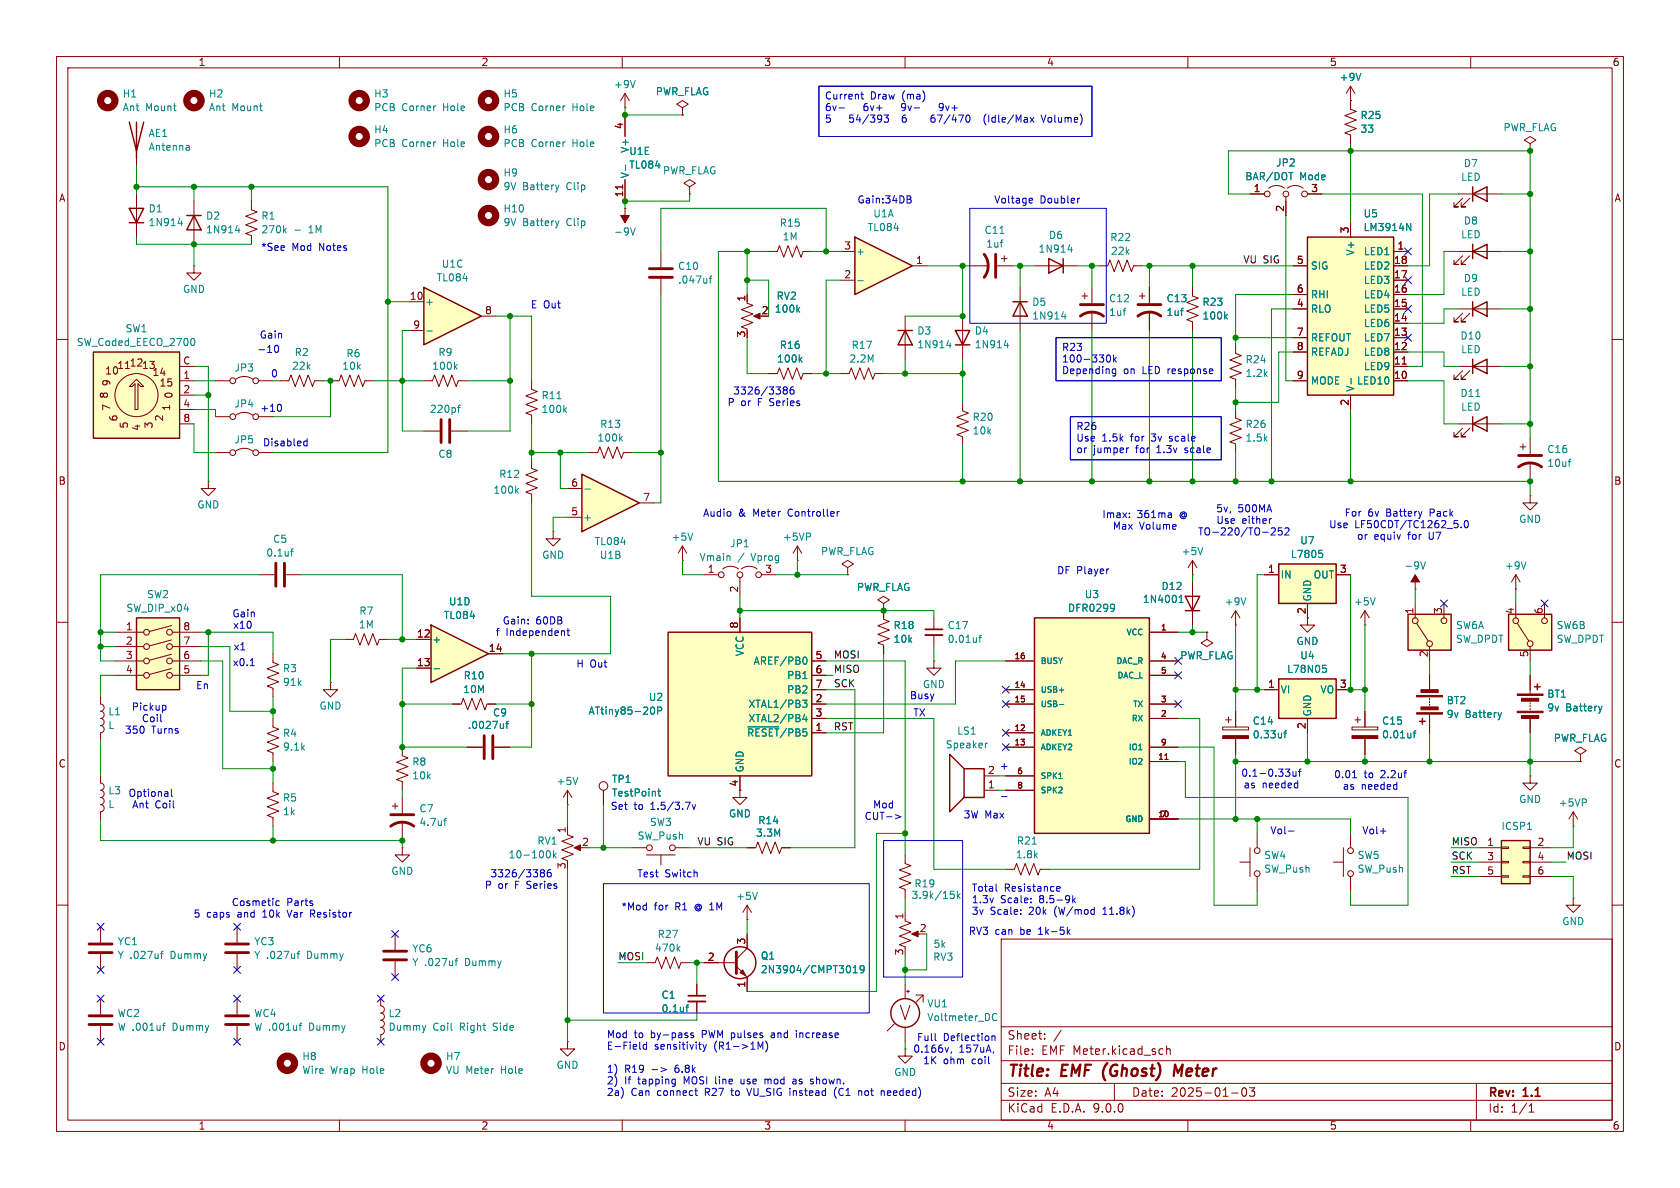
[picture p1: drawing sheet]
<svg xmlns="http://www.w3.org/2000/svg" width="297mm" height="210mm" viewBox="0 0 297 210" stroke-linecap="round" stroke-linejoin="round" font-family="sans-serif">
<defs><g id="words">
<text font-size="3.5" fill="#840000" x="159" y="180.6">V</text>
<g font-size="2.8" fill="#840000">
<text x="178" y="190.9">Title:</text>
<text x="187.7" y="190.9">EMF (Ghost)</text>
<text x="209.2" y="190.9">Meter</text>
</g>
<g font-size="2.1" fill="#840000">
<text x="178" y="184">Sheet:</text>
<text x="178" y="186.7">File:</text>
<text x="184.1" y="186.7">EMF Meter.kicad_sch</text>
<text x="178" y="196.9">KiCad</text>
<text x="178" y="194.1">Size:</text>
<text x="184.7" y="194.1">A4</text>
<text x="185.7" y="196.9">E.D.A.</text>
<text x="193.3" y="196.9">9.0.0</text>
<text x="200" y="194.1">Date:</text>
<text x="207" y="194.1">2025-01-03</text>
<text x="263" y="194.3">Rev:</text>
<text x="263" y="196.9">Id:</text>
<text x="267.1" y="196.9">1/1</text>
<text x="269.4" y="194.3">1.1</text>
</g>
<g font-size="1.8" fill="#840000">
<text x="35" y="11.9">1</text>
<text x="85" y="11.9">2</text>
<text x="135" y="11.9">3</text>
<text x="185" y="11.9">4</text>
<text x="235" y="11.9">5</text>
<text x="285" y="11.9">6</text>
<text x="110.2" y="22.9" transform="rotate(-90 110.2 22.9)">4</text>
<text x="10.3" y="35.9">A</text>
<text x="110.2" y="35" transform="rotate(-90 110.2 35)">11</text>
<text x="221.5" y="34">1</text>
<text x="231.7" y="34">3</text>
<text x="285.3" y="35.9">A</text>
<text x="227.1" y="37.5" transform="rotate(-90 227.1 37.5)">2</text>
<text x="238.5" y="41.3" transform="rotate(-90 238.5 41.3)">3</text>
<text x="149.2" y="44.2">3</text>
<text x="161.9" y="46.7">1</text>
<text x="229.2" y="46.7">5</text>
<text x="246.3" y="46.7">18</text>
<text x="246.9" y="44.2">1</text>
<text x="72.3" y="53.1">10</text>
<text x="131.8" y="53.4" transform="rotate(-90 131.8 53.4)">1</text>
<text x="149.2" y="49.3">2</text>
<text x="229.2" y="51.8">6</text>
<text x="246.3" y="49.3">17</text>
<text x="246.3" y="51.8">16</text>
<text x="73" y="58.2">9</text>
<text x="85.7" y="55.6">8</text>
<text x="131.8" y="59.8" transform="rotate(-90 131.8 59.8)">3</text>
<text x="134.5" y="55.6">2</text>
<text x="229.2" y="54.4">4</text>
<text x="229.2" y="59.4">7</text>
<text x="246.3" y="54.4">15</text>
<text x="246.3" y="56.9">14</text>
<text x="246.3" y="59.4">13</text>
<text x="20.6" y="65.4">111213</text>
<text x="32.3" y="64.5">C</text>
<text x="229.2" y="62">8</text>
<text x="246.3" y="62">12</text>
<text x="246.3" y="64.5">11</text>
<text x="18.5" y="66.4">10</text>
<text x="19.3" y="70.6" transform="rotate(-90 19.3 70.6)">8</text>
<text x="19.7" y="68.4" transform="rotate(-90 19.7 68.4)">9</text>
<text x="26.9" y="66.7">14</text>
<text x="28.1" y="68.5">15</text>
<text x="30.7" y="70.6" transform="rotate(-90 30.7 70.6)">0</text>
<text x="32.3" y="67.1">1</text>
<text x="32.3" y="69.6">2</text>
<text x="229.2" y="67.1">9</text>
<text x="238.5" y="71.8" transform="rotate(-90 238.5 71.8)">2</text>
<text x="246.3" y="67.1">10</text>
<text x="19.7" y="72.7" transform="rotate(-90 19.7 72.7)">7</text>
<text x="21" y="74.6" transform="rotate(-90 21 74.6)">6</text>
<text x="22.8" y="75.8" transform="rotate(-90 22.8 75.8)">5</text>
<text x="25" y="76.3" transform="rotate(-90 25 76.3)">4</text>
<text x="27.2" y="75.8" transform="rotate(-90 27.2 75.8)">3</text>
<text x="29" y="74.6" transform="rotate(-90 29 74.6)">2</text>
<text x="30.3" y="72.7" transform="rotate(-90 30.3 72.7)">1</text>
<text x="32.3" y="72.1">4</text>
<text x="32.3" y="74.7">8</text>
<text x="10.3" y="85.9">B</text>
<text x="100.9" y="86.1">6</text>
<text x="113.6" y="88.6">7</text>
<text x="285.3" y="85.9">B</text>
<text x="100.9" y="91.2">5</text>
<text x="125" y="101.3">1</text>
<text x="135.2" y="101.3">3</text>
<text x="224.1" y="101.3">1</text>
<text x="236.8" y="101.3">3</text>
<text x="130.6" y="104.8" transform="rotate(-90 130.6 104.8)">2</text>
<text x="22.2" y="111.5">1</text>
<text x="32.3" y="111.5">8</text>
<text x="73.6" y="112.8">12</text>
<text x="130.6" y="111.2" transform="rotate(-90 130.6 111.2)">8</text>
<text x="230.9" y="108.7" transform="rotate(-90 230.9 108.7)">2</text>
<text x="249.9" y="108.7" transform="rotate(-90 249.9 108.7)">1</text>
<text x="255" y="108.7" transform="rotate(-90 255 108.7)">3</text>
<text x="267.7" y="108.7" transform="rotate(-90 267.7 108.7)">4</text>
<text x="272.8" y="108.7" transform="rotate(-90 272.8 108.7)">6</text>
<text x="22.2" y="114">2</text>
<text x="22.2" y="116.6">3</text>
<text x="22.2" y="119.1">4</text>
<text x="32.3" y="114">7</text>
<text x="32.3" y="116.6">6</text>
<text x="32.3" y="119.1">5</text>
<text x="73.6" y="117.9">13</text>
<text x="86.3" y="115.3">14</text>
<text x="144.1" y="116.6">5</text>
<text x="144.1" y="119.1">6</text>
<text x="252.5" y="116.3" transform="rotate(-90 252.5 116.3)">2</text>
<text x="270.3" y="116.3" transform="rotate(-90 270.3 116.3)">5</text>
<text x="144.1" y="121.7">7</text>
<text x="144.1" y="124.2">2</text>
<text x="224.1" y="121.7">1</text>
<text x="236.8" y="121.7">3</text>
<text x="144.1" y="126.7">3</text>
<text x="144.1" y="129.3">1</text>
<text x="230.9" y="129" transform="rotate(-90 230.9 129)">2</text>
<text x="10.3" y="135.9">C</text>
<text x="174.6" y="136.9">2</text>
<text x="285.3" y="135.9">C</text>
<text x="130.6" y="139.1" transform="rotate(-90 130.6 139.1)">4</text>
<text x="174.6" y="139.4">1</text>
<text x="100.1" y="147.4" transform="rotate(-90 100.1 147.4)">1</text>
<text x="102.8" y="149.6">2</text>
<text x="262.8" y="149.6">1</text>
<text x="271.7" y="149.6">2</text>
<text x="100.1" y="153.7" transform="rotate(-90 100.1 153.7)">3</text>
<text x="262.8" y="152.1">3</text>
<text x="262.8" y="154.7">5</text>
<text x="271.7" y="152.1">4</text>
<text x="271.7" y="154.7">6</text>
<text x="131.8" y="167.1" transform="rotate(-90 131.8 167.1)">3</text>
<text x="159.8" y="162.6" transform="rotate(-90 159.8 162.6)">1</text>
<text x="162.5" y="164.8">2</text>
<text x="125" y="169.9">2</text>
<text x="159.8" y="169" transform="rotate(-90 159.8 169)">3</text>
<text x="131.8" y="174.7" transform="rotate(-90 131.8 174.7)">1</text>
<text x="10.3" y="185.9">D</text>
<text x="285.3" y="185.9">D</text>
<text x="35" y="199.9">1</text>
<text x="85" y="199.9">2</text>
<text x="135" y="199.9">3</text>
<text x="185" y="199.9">4</text>
<text x="235" y="199.9">5</text>
<text x="285" y="199.9">6</text>
</g>
<g font-size="1.8" fill="#008484">
<text x="21.6" y="17.4">H1</text>
<text x="36.8" y="17.4">H2</text>
<text x="66" y="17.4">H3</text>
<text x="88.9" y="17.4">H5</text>
<text x="108.5" y="15.8">+9V</text>
<text x="115.8" y="17.1">PWR_FLAG</text>
<text x="236.7" y="14.5">+9V</text>
<text x="21.6" y="19.9">Ant</text>
<text x="25.7" y="19.9">Mount</text>
<text x="36.8" y="19.9">Ant</text>
<text x="41" y="19.9">Mount</text>
<text x="66" y="19.9">PCB</text>
<text x="66" y="23.8">H4</text>
<text x="71" y="19.9">Corner</text>
<text x="78.4" y="19.9">Hole</text>
<text x="88.9" y="19.9">PCB</text>
<text x="88.9" y="23.8">H6</text>
<text x="93.9" y="19.9">Corner</text>
<text x="101.3" y="19.9">Hole</text>
<text x="240.4" y="21.2">R25</text>
<text x="240.4" y="23.7">33</text>
<text x="265.7" y="23.4">PWR_FLAG</text>
<text x="26.2" y="24.4">AE1</text>
<text x="26.2" y="26.8">Antenna</text>
<text x="66" y="26.2">PCB</text>
<text x="71" y="26.2">Corner</text>
<text x="78.4" y="26.2">Hole</text>
<text x="88.9" y="26.2">PCB</text>
<text x="93.9" y="26.2">Corner</text>
<text x="101.3" y="26.2">Hole</text>
<text x="111.1" y="27.6">U1E</text>
<text x="111.4" y="27.1" transform="rotate(-90 111.4 27.1)">V+</text>
<text x="225.5" y="29.6">JP2</text>
<text x="258.7" y="29.7">D7</text>
<text x="88.9" y="33.8">9V</text>
<text x="88.9" y="31.4">H9</text>
<text x="92.4" y="33.8">Battery</text>
<text x="100.3" y="33.8">Clip</text>
<text x="111.1" y="30">TL084</text>
<text x="111.4" y="31.6" transform="rotate(-90 111.4 31.6)">V-</text>
<text x="117.1" y="31">PWR_FLAG</text>
<text x="220.1" y="32.1">BAR/DOT</text>
<text x="229.8" y="32.1">Mode</text>
<text x="258.2" y="32.2">LED</text>
<text x="26.2" y="37.8">D1</text>
<text x="26.2" y="40.2">1N914</text>
<text x="36.3" y="39">D2</text>
<text x="36.3" y="41.4">1N914</text>
<text x="46.1" y="39">R1</text>
<text x="46.1" y="41.4">270k</text>
<text x="54.7" y="41.4">1M</text>
<text x="88.9" y="37.8">H10</text>
<text x="88.9" y="40.2">9V</text>
<text x="92.4" y="40.2">Battery</text>
<text x="100.3" y="40.2">Clip</text>
<text x="108.5" y="41.8">-9V</text>
<text x="137.8" y="40.3">R15</text>
<text x="153.3" y="41.1">TL084</text>
<text x="154.3" y="38.6">U1A</text>
<text x="173.9" y="41.6">C11</text>
<text x="241" y="38.6">U5</text>
<text x="241" y="41.1">LM3914N</text>
<text x="258.7" y="39.9">D8</text>
<text x="78" y="47.5">U1C</text>
<text x="119.8" y="47.9">C10</text>
<text x="138.3" y="42.7">1M</text>
<text x="151.3" y="45.3">+</text>
<text x="174.3" y="44">1uf</text>
<text x="183.5" y="44.9">1N914</text>
<text x="185.3" y="42.4">D6</text>
<text x="196.2" y="42.8">R22</text>
<text x="196.3" y="45.2">22k</text>
<text x="231.6" y="47.9">SIG</text>
<text x="239.6" y="45.3" transform="rotate(-90 239.6 45.3)">V+</text>
<text x="241" y="45.3">LED1</text>
<text x="241" y="47.9">LED2</text>
<text x="258.2" y="42.3">LED</text>
<text x="32.3" y="52">GND</text>
<text x="77.1" y="49.9">TL084</text>
<text x="119.8" y="50.3">.047uf</text>
<text x="137.2" y="53.2">RV2</text>
<text x="196" y="53.6">C12</text>
<text x="206.1" y="53.6">C13</text>
<text x="231.6" y="52.9">RHI</text>
<text x="241" y="50.4">LED3</text>
<text x="241" y="52.9">LED4</text>
<text x="258.2" y="52.5">LED</text>
<text x="258.7" y="50.1">D9</text>
<text x="22.1" y="58.9">SW1</text>
<text x="75.1" y="54.2">+</text>
<text x="136.9" y="55.5">100k</text>
<text x="162.1" y="59.3">D3</text>
<text x="172.2" y="59.3">D4</text>
<text x="182.4" y="54.3">D5</text>
<text x="182.4" y="56.7">1N914</text>
<text x="196" y="56.1">1uf</text>
<text x="206.1" y="56.1">1uf</text>
<text x="212.5" y="54.3">R23</text>
<text x="212.5" y="56.7">100k</text>
<text x="231.6" y="55.5">RLO</text>
<text x="241" y="55.5">LED5</text>
<text x="241" y="58">LED6</text>
<text x="13.5" y="61.4">SW_Coded_EECO_2700</text>
<text x="41.4" y="65.9">JP3</text>
<text x="51.5" y="65.6">22k</text>
<text x="52" y="63.1">R2</text>
<text x="60.4" y="65.6">10k</text>
<text x="61.1" y="63.3">R6</text>
<text x="76.3" y="65.6">100k</text>
<text x="77.4" y="63.1">R9</text>
<text x="137.3" y="64.3">100k</text>
<text x="137.8" y="61.9">R16</text>
<text x="150.1" y="64.3">2.2M</text>
<text x="150.5" y="61.9">R17</text>
<text x="162.1" y="61.8">1N914</text>
<text x="172.2" y="61.8">1N914</text>
<text x="220.1" y="64.4">R24</text>
<text x="231.6" y="60.6">REFOUT</text>
<text x="231.6" y="63.1">REFADJ</text>
<text x="241" y="60.6">LED7</text>
<text x="241" y="63.1">LED8</text>
<text x="241" y="65.6">LED9</text>
<text x="258.1" y="60.2">D10</text>
<text x="258.2" y="62.6">LED</text>
<text x="95.6" y="70.8">R11</text>
<text x="220.1" y="66.8">1.2k</text>
<text x="231.6" y="68.2">MODE</text>
<text x="239.6" y="69.3" transform="rotate(-90 239.6 69.3)">V-</text>
<text x="239.8" y="68.2">LED10</text>
<text x="258.1" y="70.4">D11</text>
<text x="41.4" y="72.2">JP4</text>
<text x="75.9" y="73.2">220pf</text>
<text x="95.6" y="73.2">100k</text>
<text x="106" y="75.8">R13</text>
<text x="171.8" y="77">10k</text>
<text x="171.8" y="74.6">R20</text>
<text x="220.1" y="75.9">R26</text>
<text x="258.2" y="72.8">LED</text>
<text x="41.4" y="78.6">JP5</text>
<text x="77.4" y="81.1">C8</text>
<text x="105.5" y="78.3">100k</text>
<text x="220.1" y="78.3">1.5k</text>
<text x="273.4" y="82.7">10uf</text>
<text x="273.4" y="80.3">C16</text>
<text x="87.1" y="87.5">100k</text>
<text x="88.1" y="84.7">R12</text>
<text x="34.8" y="90.1">GND</text>
<text x="103" y="92.3">+</text>
<text x="118.6" y="95.8">+5V</text>
<text x="138.3" y="95.8">+5VP</text>
<text x="268.5" y="92.6">GND</text>
<text x="47" y="98.6">0.1uf</text>
<text x="48.2" y="96.2">C5</text>
<text x="95.8" y="99">GND</text>
<text x="105" y="96.6">TL084</text>
<text x="105.9" y="99">U1B</text>
<text x="123.6" y="99.4">Vmain</text>
<text x="129" y="96.9">JP1</text>
<text x="130.4" y="99.4">/</text>
<text x="132.9" y="99.4">Vprog</text>
<text x="145" y="98.3">PWR_FLAG</text>
<text x="208.8" y="98.3">+5V</text>
<text x="228.1" y="98.8">L7805</text>
<text x="229.8" y="96.4">U7</text>
<text x="248.2" y="100.9">-9V</text>
<text x="265.9" y="100.9">+9V</text>
<text x="25.9" y="105.9">SW2</text>
<text x="79.3" y="107.2">U1D</text>
<text x="151.4" y="104.7">PWR_FLAG</text>
<text x="191.7" y="105.9">U3</text>
<text x="201.9" y="106.8">1N4001</text>
<text x="205.2" y="104.5">D12</text>
<text x="216.4" y="107.2">+9V</text>
<text x="226.3" y="102.5">IN</text>
<text x="232" y="106.4" transform="rotate(-90 232 106.4)">GND</text>
<text x="232.1" y="102.5">OUT</text>
<text x="239.3" y="107.2">+5V</text>
<text x="22.2" y="108.4">SW_DIP_x04</text>
<text x="63.3" y="111.3">1M</text>
<text x="63.4" y="108.9">R7</text>
<text x="76.3" y="113.9">+</text>
<text x="78.4" y="109.6">TL084</text>
<text x="157.9" y="113.8">10k</text>
<text x="157.9" y="111.4">R18</text>
<text x="167.4" y="111.4">C17</text>
<text x="167.4" y="113.8">0.01uf</text>
<text x="188.7" y="108.4">DFR0299</text>
<text x="257.3" y="113.8">SW_DPDT</text>
<text x="257.3" y="111.4">SW6A</text>
<text x="275.1" y="113.8">SW_DPDT</text>
<text x="275.1" y="111.4">SW6B</text>
<text x="49.9" y="119">R3</text>
<text x="131.7" y="116.1" transform="rotate(-90 131.7 116.1)">VCC</text>
<text x="133.1" y="117.7">AREF/PB0</text>
<text x="208.5" y="116.8">PWR_FLAG</text>
<text x="227.4" y="119.2">L78N05</text>
<text x="229.1" y="114.2">GND</text>
<text x="229.8" y="116.7">U4</text>
<text x="49.9" y="121.5">91k</text>
<text x="56.4" y="125.6">GND</text>
<text x="81.8" y="122.7">10M</text>
<text x="81.9" y="120.3">R10</text>
<text x="114.6" y="124.1">U2</text>
<text x="132.2" y="125.3">XTAL1/PB3</text>
<text x="139" y="120.2">PB1</text>
<text x="139" y="122.8">PB2</text>
<text x="163.1" y="121.8">GND</text>
<text x="226.3" y="122.8">VI</text>
<text x="233.3" y="122.8">VO</text>
<text x="255.7" y="124.7">BT2</text>
<text x="273.4" y="123.5">BT1</text>
<text x="273.4" y="126">9v</text>
<text x="276.8" y="126">Battery</text>
<text x="19.1" y="129.1">L</text>
<text x="19.1" y="126.7">L1</text>
<text x="49.9" y="130.5">R4</text>
<text x="82.6" y="129.1">.0027uf</text>
<text x="87.1" y="126.8">C9</text>
<text x="104" y="126.5">ATtiny85-20P</text>
<text x="132" y="130.4">~{RESET}/PB5</text>
<text x="132.2" y="127.9">XTAL2/PB4</text>
<text x="169.1" y="130.1">LS1</text>
<text x="221.4" y="128.3">C14</text>
<text x="221.4" y="130.7">0.33uf</text>
<text x="232" y="126.7" transform="rotate(-90 232 126.7)">GND</text>
<text x="244.2" y="128.3">C15</text>
<text x="244.2" y="130.7">0.01uf</text>
<text x="255.7" y="127.1">9v</text>
<text x="259" y="127.1">Battery</text>
<text x="274.6" y="131.4">PWR_FLAG</text>
<text x="49.9" y="132.9">9.1k</text>
<text x="72.8" y="135.5">R8</text>
<text x="72.8" y="138">10k</text>
<text x="131.7" y="136.7" transform="rotate(-90 131.7 136.7)">GND</text>
<text x="167.1" y="132.5">Speaker</text>
<text x="19.1" y="143">L</text>
<text x="19.1" y="140.6">L3</text>
<text x="49.9" y="141.9">R5</text>
<text x="74.1" y="143.8">C7</text>
<text x="98.3" y="139">+5V</text>
<text x="108.1" y="138.6">TP1</text>
<text x="108.1" y="141">TestPoint</text>
<text x="268.5" y="142.2">GND</text>
<text x="275.5" y="142.8">+5VP</text>
<text x="49.9" y="144.3">1k</text>
<text x="74.1" y="146.2">4.7uf</text>
<text x="94.9" y="149.5">RV1</text>
<text x="112.6" y="148.6">SW_Push</text>
<text x="114.8" y="146.2">SW3</text>
<text x="128.8" y="144.7">GND</text>
<text x="133.6" y="148.1">3.3M</text>
<text x="133.9" y="145.9">R14</text>
<text x="179.7" y="149.5">R21</text>
<text x="265.3" y="146.9">ICSP1</text>
<text x="69.1" y="154.9">GND</text>
<text x="89.8" y="151.9">10-100k</text>
<text x="179.5" y="151.9">1.8k</text>
<text x="223.4" y="152.1">SW4</text>
<text x="223.4" y="154.5">SW_Push</text>
<text x="239.9" y="152.1">SW5</text>
<text x="239.9" y="154.5">SW_Push</text>
<text x="130" y="159.3">+5V</text>
<text x="161" y="159.1">3.9k/15k</text>
<text x="161.6" y="157.1">R19</text>
<text x="20.7" y="167.3">YC1</text>
<text x="44.8" y="167.3">YC3</text>
<text x="116.2" y="166">R27</text>
<text x="164.9" y="167.7">5k</text>
<text x="276.1" y="163.7">GND</text>
<text x="20.7" y="169.7">Y .027uf</text>
<text x="30.2" y="169.7">Dummy</text>
<text x="44.8" y="169.7">Y .027uf</text>
<text x="54.4" y="169.7">Dummy</text>
<text x="72.8" y="168.6">YC6</text>
<text x="72.8" y="171">Y .027uf</text>
<text x="82.3" y="171">Dummy</text>
<text x="115.7" y="168.4">470k</text>
<text x="134.4" y="172.3">2N3904/CMPT3019</text>
<text x="134.4" y="169.8">Q1</text>
<text x="164.9" y="170">RV3</text>
<text x="20.7" y="180">WC2</text>
<text x="44.8" y="180">WC4</text>
<text x="68.6" y="180">L2</text>
<text x="116.8" y="176.7">C1</text>
<text x="116.8" y="179.2">0.1uf</text>
<text x="163.8" y="178.3">VU1</text>
<text x="20.7" y="182.4">W .001uf</text>
<text x="30.6" y="182.4">Dummy</text>
<text x="44.8" y="182.4">W .001uf</text>
<text x="54.7" y="182.4">Dummy</text>
<text x="68.6" y="182.4">Dummy</text>
<text x="76.5" y="182.4">Coil</text>
<text x="81.4" y="182.4">Right</text>
<text x="87.5" y="182.4">Side</text>
<text x="163.8" y="180.7">Voltmeter_DC</text>
<text x="53.3" y="190">Wire</text>
<text x="53.3" y="187.6">H8</text>
<text x="58.5" y="190">Wrap</text>
<text x="64.2" y="190">Hole</text>
<text x="78.7" y="190">VU Meter</text>
<text x="78.7" y="187.6">H7</text>
<text x="88.7" y="190">Hole</text>
<text x="98.3" y="189.1">GND</text>
<text x="158" y="190.4">GND</text>
</g>
<g font-size="1.8" fill="#0000c2">
<text x="145.7" y="17.9">Current</text>
<text x="153.9" y="17.9">Draw</text>
<text x="159.6" y="17.9">(ma)</text>
<text x="145.7" y="20">6v-</text>
<text x="145.7" y="22">5</text>
<text x="150.5" y="22">54/393</text>
<text x="153" y="20">6v+</text>
<text x="160.2" y="22">6</text>
<text x="160.3" y="20">9v-</text>
<text x="166.1" y="22">67/470</text>
<text x="167.5" y="20">9v+</text>
<text x="175.8" y="22">(Idle/Max</text>
<text x="186.3" y="22">Volume)</text>
<text x="151.5" y="36.2">Gain:34DB</text>
<text x="175.7" y="36.2">Voltage</text>
<text x="183.9" y="36.2">Doubler</text>
<text x="46.1" y="44.6">*See</text>
<text x="51.6" y="44.6">Mod</text>
<text x="56.5" y="44.6">Notes</text>
<text x="93.8" y="54.7">E Out</text>
<text x="45.4" y="62.6">-10</text>
<text x="45.8" y="60">Gain</text>
<text x="187.6" y="62.4">R23</text>
<text x="187.6" y="64.4">100-330k</text>
<text x="47.8" y="66.9">0</text>
<text x="128.5" y="72">P</text>
<text x="129.5" y="69.9">3326/3386</text>
<text x="131" y="72">or</text>
<text x="134.1" y="72">F Series</text>
<text x="187.6" y="66.5">Depending</text>
<text x="198.6" y="66.5">on</text>
<text x="202.1" y="66.5">LED response</text>
<text x="45.9" y="73">+10</text>
<text x="190.2" y="76.3">R26</text>
<text x="46.4" y="79.1">Disabled</text>
<text x="190.2" y="78.4">Use</text>
<text x="190.2" y="80.4">or</text>
<text x="193.3" y="80.4">jumper</text>
<text x="194.8" y="78.4">1.5k</text>
<text x="200" y="78.4">for</text>
<text x="200.9" y="80.4">for</text>
<text x="203.9" y="78.4">3v</text>
<text x="204.8" y="80.4">1.3v</text>
<text x="207.2" y="78.4">scale</text>
<text x="209.9" y="80.4">scale</text>
<text x="124.2" y="91.5">Audio</text>
<text x="130.5" y="91.5">&amp;</text>
<text x="133.3" y="91.5">Meter</text>
<text x="139.6" y="91.5">Controller</text>
<text x="194.8" y="91.8">Imax:</text>
<text x="196.6" y="93.8">Max</text>
<text x="201" y="91.8">361ma</text>
<text x="201.4" y="93.8">Volume</text>
<text x="208.7" y="91.8">@</text>
<text x="211.7" y="94.9">TO-220/TO-252</text>
<text x="214.9" y="90.8">5v,</text>
<text x="214.9" y="92.8">Use</text>
<text x="218.9" y="90.8">500MA</text>
<text x="219.6" y="92.8">either</text>
<text x="234.9" y="93.6">Use</text>
<text x="237.6" y="91.5">For</text>
<text x="239.5" y="93.6">LF50CDT/TC1262_5.0</text>
<text x="239.8" y="95.6">or</text>
<text x="241.8" y="91.5">6v</text>
<text x="242.9" y="95.6">equiv</text>
<text x="245.2" y="91.5">Battery</text>
<text x="249" y="95.6">for</text>
<text x="252.9" y="95.6">U7</text>
<text x="253" y="91.5">Pack</text>
<text x="186.8" y="101.7">DF Player</text>
<text x="41" y="109.3">Gain</text>
<text x="41.1" y="111.4">x10</text>
<text x="87.5" y="112.6">f</text>
<text x="88.8" y="110.6">Gain:</text>
<text x="89.4" y="112.6">Independent</text>
<text x="94.7" y="110.6">60DB</text>
<text x="41.1" y="118">x0.1</text>
<text x="41.2" y="115.2">x1</text>
<text x="101.8" y="118.2">H Out</text>
<text x="23.2" y="125.8">Pickup</text>
<text x="34.6" y="122">En</text>
<text x="160.8" y="123.8">Busy</text>
<text x="22" y="129.9">350</text>
<text x="25" y="127.9">Coil</text>
<text x="26.8" y="129.9">Turns</text>
<text x="161.4" y="126.9">TX</text>
<text x="176.7" y="136.2">+</text>
<text x="219.3" y="137.5">0.1-0.33uf</text>
<text x="235.7" y="137.8">0.01</text>
<text x="241.1" y="137.8">to</text>
<text x="244.2" y="137.8">2.2uf</text>
<text x="22.6" y="141.1">Optional</text>
<text x="23.3" y="143.1">Ant</text>
<text x="27.4" y="143.1">Coil</text>
<text x="107.9" y="143.4">Set</text>
<text x="112.1" y="143.4">to</text>
<text x="115.1" y="143.4">1.5/3.7v</text>
<text x="154.2" y="143.1">Mod</text>
<text x="219.8" y="139.6">as</text>
<text x="223.1" y="139.6">needed</text>
<text x="237.3" y="139.8">as</text>
<text x="240.6" y="139.8">needed</text>
<text x="152.8" y="145.1">CUT-&gt;</text>
<text x="170.3" y="144.9">3W Max</text>
<text x="224.5" y="147.7">Vol-</text>
<text x="240.7" y="147.7">Vol+</text>
<text x="86.6" y="155.3">3326/3386</text>
<text x="112.6" y="155.3">Test</text>
<text x="117.5" y="155.3">Switch</text>
<text x="40.9" y="160.4">Cosmetic</text>
<text x="50.7" y="160.4">Parts</text>
<text x="85.6" y="157.3">P</text>
<text x="88" y="157.3">or</text>
<text x="91.1" y="157.3">F Series</text>
<text x="109.8" y="161.1">*Mod</text>
<text x="115.6" y="161.1">for</text>
<text x="119.5" y="161.1">R1</text>
<text x="123.1" y="161.1">@ 1M</text>
<text x="171.7" y="157.8">Total</text>
<text x="171.7" y="159.9">1.3v</text>
<text x="171.7" y="161.9">3v</text>
<text x="175.1" y="161.9">Scale:</text>
<text x="176.9" y="159.9">Scale:</text>
<text x="177.5" y="157.8">Resistance</text>
<text x="182" y="161.9">20k</text>
<text x="183.8" y="159.9">8.5-9k</text>
<text x="186.6" y="161.9">(W/mod</text>
<text x="195.4" y="161.9">11.8k)</text>
<text x="34.1" y="162.4">5</text>
<text x="36.5" y="162.4">caps</text>
<text x="42.1" y="162.4">and</text>
<text x="46.7" y="162.4">10k</text>
<text x="51.3" y="162.4">Var</text>
<text x="55.5" y="162.4">Resistor</text>
<text x="171.2" y="165.5">RV3</text>
<text x="175.9" y="165.5">can</text>
<text x="180.5" y="165.5">be</text>
<text x="183.9" y="165.5">1k-5k</text>
<text x="107.2" y="183.7">Mod</text>
<text x="107.2" y="185.8">E-Field</text>
<text x="112.1" y="183.7">to</text>
<text x="115.2" y="183.7">by-pass</text>
<text x="115.7" y="185.8">sensitivity</text>
<text x="124.4" y="183.7">PWM pulses</text>
<text x="126.3" y="185.8">(R1-&gt;1M)</text>
<text x="137" y="183.7">and</text>
<text x="141.6" y="183.7">increase</text>
<text x="162" y="184.2">Full</text>
<text x="166.8" y="184.2">Deflection</text>
<text x="107.2" y="189.8">1)</text>
<text x="107.2" y="191.9">2)</text>
<text x="110.4" y="189.8">R19</text>
<text x="110.4" y="191.9">If</text>
<text x="112.9" y="191.9">tapping</text>
<text x="115.3" y="189.8">-&gt;</text>
<text x="119.6" y="189.8">6.8k</text>
<text x="121.2" y="191.9">MOSI</text>
<text x="126.9" y="191.9">line</text>
<text x="131.6" y="191.9">use</text>
<text x="136" y="191.9">mod</text>
<text x="141.2" y="191.9">as</text>
<text x="144.6" y="191.9">shown.</text>
<text x="161.4" y="186.3">0.166v,</text>
<text x="163.1" y="188.3">1K</text>
<text x="166.8" y="188.3">ohm</text>
<text x="169.5" y="186.3">157uA,</text>
<text x="171.9" y="188.3">coil</text>
<text x="107.2" y="193.9">2a)</text>
<text x="111.6" y="193.9">Can</text>
<text x="116.3" y="193.9">connect</text>
<text x="124.9" y="193.9">R27</text>
<text x="129.8" y="193.9">to</text>
<text x="132.8" y="193.9">VU_SIG instead</text>
<text x="148.5" y="193.9">(C1</text>
<text x="153" y="193.9">not</text>
<text x="157.2" y="193.9">needed)</text>
</g>
<g font-size="1.8">
<text x="219.7" y="46.6">VU SIG</text>
<text x="147.3" y="119">MISO</text>
<text x="147.3" y="116.5">MOSI</text>
<text x="147.3" y="121.6">SCK</text>
<text x="147.3" y="129.2">RST</text>
<text x="123.2" y="149.5">VU SIG</text>
<text x="256.5" y="149.5">MISO</text>
<text x="256.5" y="154.6">RST</text>
<text x="256.5" y="152.1">SCK</text>
<text x="276.9" y="152.1">MOSI</text>
<text x="109.2" y="169.8">MOSI</text>
</g>
<g font-size="1.4" fill="#008484">
<text x="199" y="112.5">VCC</text>
<text x="183.9" y="117.6">BUSY</text>
<text x="197.2" y="117.6">DAC_R</text>
<text x="183.9" y="122.7">USB+</text>
<text x="183.9" y="125.2">USB-</text>
<text x="197.4" y="120.1">DAC_L</text>
<text x="200.2" y="125.2">TX</text>
<text x="183.9" y="130.3">ADKEY1</text>
<text x="199.9" y="127.7">RX</text>
<text x="183.9" y="132.8">ADKEY2</text>
<text x="183.9" y="137.9">SPK1</text>
<text x="199.4" y="132.8">IO1</text>
<text x="199.4" y="135.4">IO2</text>
<text x="183.9" y="140.4">SPK2</text>
<text x="198.8" y="145.5">GND</text>
</g>
<g font-size="1.4" fill="#840000">
<text x="205.1" y="111.5">1</text>
<text x="179.2" y="116.6">16</text>
<text x="205.1" y="116.6">4</text>
<text x="205.1" y="119.1">5</text>
<text x="179.2" y="121.7">14</text>
<text x="179.2" y="124.2">15</text>
<text x="205.1" y="124.2">3</text>
<text x="179.2" y="129.3">12</text>
<text x="179.2" y="131.8">13</text>
<text x="205.1" y="126.7">2</text>
<text x="205.1" y="131.8">9</text>
<text x="179.7" y="136.9">6</text>
<text x="204.6" y="134.4">11</text>
<text x="179.7" y="139.4">8</text>
<text x="204.6" y="144.5">10</text>
<text x="205.1" y="144.5">7</text>
</g>
</g></defs>
<g fill="none" stroke="#840000" stroke-width=".18">
<path d="M10 10h277v190h-277zM12 12h273v186h-273zM60 10v2M110 10v2M120.6 19.1l1.1-.7-1.1-.6-1 .6 1 .7v1.2M160 10v2M210 10v2M260 10v2M34.3 35.6v7.6M44.4 35.6v1.5l1.1 .4-2.1 .7 2.1 .8-2.1 .8 2.1 .7-2.1 .8 1 .4v1.5M120.6 20.3h.1M34.3 47v1.3h1.3l-1.3 1.2-1.3-1.2h1.3"/>
<path d="M34.3 47h.1M116.8 44.5v2.7M116.8 49.3v2.8M10 60h2M74.9 67.3h1.6l.3-1 .8 2 .8-2 .7 2 .8-2 .7 2 .4-1h1.5M285 60h2M10 110h2M45.7 101.6h2.8M50.5 101.6h2.8M61 113h1.5l.4-1 .7 2 .8-2 .8 2 .7-2 .8 2 .4-1h1.5M156.2 106.7l1-.7-1-.6-1 .6 1 .7v1.3M156.2 108h.1"/>
<path d="M165.1 116.8v1.3h1.3l-1.3 1.3-1.3-1.3h1.3M165.1 116.8h.1M165.1 109.2v2.1M165.1 112.3v2M213.4 111.8v1.2l1 .7-1 .6-1.1-.6 1.1-.7M213.4 111.8h.1M250.2 104.1h.1M250.2 101.6v2.5M285 110h2M82.5 132.1h2.8M87.4 132.1h2.8M10 160h2"/>
<path d="M177 166h108v32h-108zM285 160h2M60 198v2M110 198v2M160 198v2M177 194.5h108M177 191.5h108M177 187.5h108M177 181.5h108M182.5 186.3v.1M182.5 185.5v.1M184.7 183.6v.1"/>
<path d="M184.7 182.8v.1M187.6 182.1l-1.3 2M197 191.5v3M205.5 185.4l.1 .1M205.6 186.3l-.1 .1M206.2 184.9v1.5M206.2 185.5l.3-.1 .3 .1 .1 .9M210 198v2M217.7 193.2h1.2M219.7 192.4l.2-.1a.81 .81 0 0 1 .6 .6 .81 .81 0 0 1-.3 .8l-.2 .1a.81 .81 0 0 1-.3-1.4zM220.9 192.3h.9l-.5 .6 .4 .1v.7l-.2 .1h-.4l-.2-.1M260 198v2"/>
<path d="M261 191.5v6.5M270.3 196.6h.9M270.3 195.5l.4-.4v1.5"/>
</g>
<path d="M209.1 188.2l-.9 1.4-.5-1.4-.2 2" fill="none" stroke="#840000" stroke-width=".4"/>
<g fill="none" stroke="#008484" stroke-width=".18">
<path d="M41.6 40.7h.8M42.2 40.3v.9M50.3 40.7l.3 .5M50.6 40.3l-.5 .5M52.1 40.7h1M125.4 49.2h.5M125.9 48.8l-.3 .2v1.1M80.5 64.8l.3 .5M80.8 64.4l-.5 .5M51.4 97.5h.5M51.9 97l-.3 .2v1.1M251.2 99.3l.4 1.3 .4-1.3"/>
<path d="M173 112.7h.5M173.5 112.3l-.3 .2v1.1M89.4 127.9h.5M89.9 127.5l-.3 .2v1.1"/>
</g>
<path d="M114.8 47.5h4.1M114.8 49h4.1M48.8 99.6v4M50.3 99.6v4M85.6 130v4.1M87.1 130v4.1" fill="none" stroke="#840000" stroke-width=".51"/>
<path d="M250.2 101.6l.8 1.3h-1.6z" fill="#840000" stroke="#840000" stroke-width=".18"/>
<path d="M33 38.1h2.6M34.3 38.1l1.3 2.5h-2.6z" fill="none" stroke="#840000" stroke-width=".25"/>
<path d="M163.6 111.3h3" fill="none" stroke="#840000" stroke-width=".3"/>
<path d="M163.6 112.3h3" fill="none" stroke="#840000" stroke-width=".33"/>
<path d="M16.5 62.2h15.2v15.3h-15.2z" fill="#ffffc2"/>
<g fill="none" stroke="#840000" stroke-width=".18">
<path d="M24.1 26.7v2.5M24.1 34.3v7.6M110.5 36.8h.1M110.5 36.8v2.6M132.1 53.6l1 .4-2 .7 2 .8-2 .8 2 .7-2 .8 1 .4v.2M132.1 52.1v1.2M133.6 55.9h1M201.4 52.3h1M201.9 51.8v1M203.2 50.8v2.8M203.2 55.1v3.3M22.9 68.3l1.2-1.2 1.3 1.2h-.5l-.5-.5v4.6h-.5v-4.6l-.5 .5z"/>
<path d="M31.7 64.8h2.6M31.7 67.3h2.6M31.7 69.9h2.6M31.7 72.4h2.6M31.7 74.9h2.6M38.1 67.3h2.5M38.1 73.7h2.5M41.7 79.8a2.54 2.54 0 0 1 3 0M41.7 73.4a2.54 2.54 0 0 1 3 0M41.7 67.1a2.54 2.54 0 0 1 3 0M45.7 67.3h2.6M45.7 73.7h2.6"/>
<path d="M49.5 67.3h1.6l.3-1 .8 2 .8-2 .7 2 .8-2 .7 2 .4-1h1.5M58.4 67.3h1.5l.4-1 .8 2 .7-2 .8 2 .8-2 .7 2 .4-1h1.5M94 67.3v1.5l1 .4-2 .8 2 .7-2 .8 2 .8-2 .7 1 .4v1.5M36.8 85.1v1.3h1.3l-1.3 1.2-1.2-1.2h1.2M36.8 85.1h.1M38.1 80h2.5M45.7 80h2.6M156.2 108v1.5l1 .4-2 .7 2 .8-2 .7 2 .8-2 .8 1 .3v1.6M218.4 110.5h.1M218.4 108l-.7 1.2M218.4 108l.8 1.2M218.4 108v2.5"/>
<path d="M231.1 109.2v1.3h1.3l-1.3 1.3-1.2-1.3h1.2M71.1 132.1v1.5l1 .4-2 .7 2 .8-2 .8 2 .7-2 .8 1 .4v1.5M80 124.5h1.5l.4-1.1 .8 2.1 .7-2.1 .8 2.1 .8-2.1 .7 2.1 .4-1h1.5M216.2 128.5h4.5v.5h-4.5zM216.7 127.3h1M217.2 126.7v1.1M218.4 125.7v2.8M218.4 130.6v2.8M69.3 142.5h1.1M69.8 142v1M71.1 141v2.8M71.1 145.3v3.3"/>
<path d="M219.2 152.4h1.8M221 149.9v5M222.2 147.3v2.6M222.2 154.9v2.6M41.9 163.8v2.8M41.9 168.7v2.8M41.9 176.5v2.8M114.3 170.2h1.5l.4-1 .8 2 .7-2 .8 2 .8-2 .7 2 .4-1h1.5M123.2 174v2M123.2 177v2.1M124.5 170.2h5.7M130.2 170.8l1.9 1.9v2.6"/>
<path d="M132.1 162.6h.1M132.1 160v2.6M132.1 165.1v2.5l-1.9 1.9M132.1 160l-.8 1.3M132.1 160l.7 1.3M41.9 181.4v2.8M160 185.4v1.3h1.3l-1.3 1.3-1.3-1.3h1.3M160 185.4h.1"/>
<circle cx="24.1" cy="69.8" r="3.8"/>
<circle cx="41.1" cy="73.7" r=".51"/>
<circle cx="41.1" cy="67.3" r=".51"/>
<circle cx="45.2" cy="67.3" r=".51"/>
<circle cx="45.2" cy="73.7" r=".51"/>
<circle cx="41.1" cy="80" r=".51"/>
<circle cx="45.2" cy="80" r=".51"/>
<circle cx="222.3" cy="154.4" r=".51"/>
<circle cx="222.3" cy="150.4" r=".51"/>
</g>
<g fill="none" stroke="#840000" stroke-width=".25">
<path d="M22.9 36.8h2.5l-1.3 2.6zM22.9 21.6l1.2 5.1 1.3-5.1M22.9 39.4h2.5M24.1 21.6v6.3M16.5 62.2h15.2v15.3h-15.2z"/>
<circle cx="130.8" cy="170.2" r="2.82"/>
</g>
<g fill="none" stroke="#008484" stroke-width=".18">
<path d="M31.5 39.5h.8M32.1 39v.9M33.3 25.7l.2 .2v.7M33.5 26.5l-.5 .1M33.5 26l-.5 .1M98.8 32.7l-.3 .8M98.8 39l-.3 .9M33.9 59.9l.1-.1a.68 .68 0 0 1 .5 .7 .68 .68 0 0 1-.5 .6l-.1-.1M111.5 40.3l.4 1.2 .4-1.2M141 54.7l.4 .5M141.4 54.3l-.5 .5M208.7 54.9h.5"/>
<path d="M209.1 54.5h.1M98.5 70.5h.7M99.8 72.4l.4 .5M100.2 72.1l-.5 .4M220.3 105.7l-.5 1.2M227 129.6h.5M227.5 129.2l-.3 .2v1M78.4 145.1h.5M78.9 144.7l-.3 .1v1.1M133.9 157.7l-.4 1.3M52.5 168.6h.5M53 168.2l-.3 .1v1.1"/>
<path d="M119.8 167.7l.4 .5M120.2 167.3l-.5 .5M121.2 178h.5M121.7 177.6l-.3 .2v1.1M150.8 172h.8M150.8 171.1l.4-.4v1.3M152.8 171.2l-.3 .3-.3-.1-.2-.2 .2-.4 .3-.1 .2 .1a.84 .84 0 0 1-.3 1.2h-.2M52.9 181.3h.4M53.3 180.9l-.3 .1v1.1"/>
</g>
<g fill="#840000" stroke="#840000" stroke-width=".18">
<path d="M133.2 55.9l1.2-.5v1z"/>
<path d="M130.8 172l.5-.5 .5 1z"/>
<path d="M216.2 130h4.5v.6h-4.5z"/>
<path d="M109.7 38.1h1.6l-.8 1.3z"/>
</g>
<path d="M201.2 55.9a3.3 3.3 0 0 1 4 0M201.2 53.8h4M69.1 146.1a3.3 3.3 0 0 1 4.1 0M69.1 144h4.1M39.9 179.6h4M39.9 166.9h4M39.9 168.4h4M130.2 168.3v3.8M39.9 181.1h4" fill="none" stroke="#840000" stroke-width=".51"/>
<g fill="none" stroke="#840000" stroke-width="1.3">
<circle cx="19" cy="17.8" r="1.27"/>
<circle cx="34.3" cy="17.8" r="1.27"/>
<circle cx="86.4" cy="17.8" r="1.27"/>
<circle cx="86.4" cy="24.1" r="1.27"/>
<circle cx="86.4" cy="31.7" r="1.27"/>
<circle cx="86.4" cy="38.1" r="1.27"/>
</g>
<path d="M121.7 176h3" fill="none" stroke="#840000" stroke-width=".3"/>
<path d="M121.7 177h3" fill="none" stroke="#840000" stroke-width=".33"/>
<path d="M182.9 109.2h20.3v38.1h-20.3z" fill="#ffffc2"/>
<path d="M182.9 109.2h20.3v38.1h-20.3zM209.5 105.4h2.6l-1.3 2.6zM209.5 108h2.6M170.4 135.9h3.6v5.1h-3.6zM170.4 135.9l-2.5-2.5v10.1l2.5-2.5" fill="none" stroke="#840000" stroke-width=".25"/>
<g fill="none" stroke="#840000" stroke-width=".18">
<path d="M94 81.3v1.5l1 .4-2 .7 2 .8-2 .8 2 .7-2 .8 1 .4v1.5M104.1 80h1.6l.3-1 .8 2 .8-2 .7 2 .8-2 .8 2 .3-1h1.6M177.8 116.8h5.1M203.2 116.8h5.1M203.2 111.8h5.1M203.2 119.4h5.1M210.8 102.9v7.6M174 137.2h2.5M174 139.7h2.5M177.8 121.9h5.1M177.8 124.5h5.1M177.8 129.5h5.1"/>
<path d="M177.8 132.1h5.1M177.8 137.2h5.1M177.8 139.7h5.1M203.2 124.5h5.1M203.2 132.1h5.1M203.2 127h5.1M203.2 134.6h5.1M205.9 134.2h.6M177.8 153.7h1.5l.4-1 .8 2 .7-2 .8 2 .8-2 .7 2 .4-1h1.5M203.2 144.8h5.1M17.8 163.8v2.8M17.8 168.7v2.8"/>
</g>
<g fill="none" stroke="#008484" stroke-width=".18">
<path d="M109.7 77.5l.3 .5M110 77.1l-.4 .5M91.3 86.7l.3 .5M91.6 86.3l-.4 .5M196.8 106.8l.2 .1a1.03 1.03 0 0 1-.2 1.1M197 107.4l-.2 .2M208.5 106.5h.7M208.5 105.6l.3-.4v1.3M174.6 131.4l-.3 .1M187.2 137.6h.6M187.3 124.5h.8M182.5 149.2h.7"/>
<path d="M28.4 168.6h.5M28.9 168.2l-.3 .1v1.1"/>
</g>
<path d="M15.7 166.9h4.1M15.7 168.4h4.1" fill="none" stroke="#840000" stroke-width=".51"/>
<g fill="none" stroke="#840000" stroke-width="1.3">
<circle cx="63.5" cy="17.8" r="1.27"/>
<circle cx="63.5" cy="24.1" r="1.27"/>
</g>
<path d="M74.9 50.8l10.2 5.1-10.2 5.1z" fill="#ffffc2"/>
<path d="M74.9 50.8l10.2 5.1-10.2 5.1z" fill="none" stroke="#840000" stroke-width=".25"/>
<path d="M72.4 53.3h2.5M72.4 58.4h2.5M85.1 55.9h2.5M17.8 176.5v2.8M17.8 181.4v2.8" fill="none" stroke="#840000" stroke-width=".18"/>
<path d="M75.5 58.5h.9M28.7 181.3h.5M29.2 180.9l-.3 .1v1.1" fill="none" stroke="#008484" stroke-width=".18"/>
<path d="M15.7 179.6h4.1M15.7 181.1h4.1" fill="none" stroke="#840000" stroke-width=".51"/>
<path d="M226.1 99.7h10.1v7h-10.1z" fill="#ffffc2"/>
<path d="M226.1 99.7h10.1v7h-10.1z" fill="none" stroke="#840000" stroke-width=".25"/>
<path d="M223.5 101.6h2.6M231.1 106.7v2.5M236.2 101.6h2.6M132.1 149.9h1.5l.4-1.1 .7 2.1 .8-2.1 .8 2.1 .7-2.1 .8 2.1 .4-1h1.5M100.3 184.2v1.2h1.3l-1.3 1.3-1.2-1.3h1.2M100.3 184.2h.1" fill="none" stroke="#840000" stroke-width=".18"/>
<path d="M233.2 97.3h.6M233.3 97.8h.3l.2 .2v.4l-.5 .2" fill="none" stroke="#008484" stroke-width=".18"/>
<path d="M151.1 41.9l10.2 5.1-10.2 5.1z" fill="#ffffc2"/>
<g fill="none" stroke="#840000" stroke-width=".25">
<path d="M151.1 41.9l10.2 5.1-10.2 5.1zM158.7 58.4h2.6M160 58.4l1.3 2.6h-2.6zM168.9 58.4h2.5l-1.2 2.6zM179.1 53.3h2.5M180.3 53.3l1.3 2.6h-2.5zM185.4 45.7l2.6 1.3-2.6 1.3zM188 45.7v2.6M168.9 61h2.5"/>
<circle cx="160" cy="179.1" r="2.54"/>
</g>
<g fill="none" stroke="#840000" stroke-width=".18">
<path d="M148.6 44.5h2.5M148.6 49.5h2.5M160 55.9v7.6M161.3 47h2.5M170.2 55.9v7.6M171.4 47h3.4M176.3 47h2.8M177 45.7h1.1M177.5 45.2v1M180.3 50.8v7.6M182.9 47h7.6M191.3 52.3h1"/>
<path d="M191.8 51.8v1M193 50.8v2.8M193 55.1v3.3M194.3 47h1.5l.4-1 .8 2 .7-2 .8 2 .8-2 .7 2 .4-1h1.5M74.9 76.2h2.8M79.8 76.2h2.7M148.6 66h1.5l.4-1 .8 2.1 .7-2.1 .8 2.1 .7-2.1 .8 2.1 .4-1.1h1.5M170.2 71.1v1.5l1 .4-2 .8 2 .7-2 .8 2 .8-2 .7 1 .4v1.5M97.8 94v1.3h1.3l-1.3 1.2-1.3-1.2h1.3M97.8 94h.1M141 99.1h.1M141 96.5l-.8 1.3"/>
<path d="M141 96.5l.7 1.3M141 96.5v2.6M124.5 101.6h2.5M127.8 100.6a2.26 2.26 0 0 1 2.8 0M130.8 102.1v3.3M131.1 100.6a2.26 2.26 0 0 1 2.8 0M134.6 101.6h2.6M149.9 100.3l1-.6-1-.6-1.1 .6 1.1 .6v1.3M149.9 101.6h.1M17.8 123.2v1.3a.64 .64 0 0 1 .6 .6 .64 .64 0 0 1-.6 .6 .64 .64 0 0 1 .6 .7 .64 .64 0 0 1-.6 .6 .64 .64 0 0 1 .6 .6 .64 .64 0 0 1-.6 .7 .64 .64 0 0 1 .6 .6 .64 .64 0 0 1-.6 .6v1.3M17.8 137.2v1.2a.64 .64 0 0 1 .6 .7 .64 .64 0 0 1-.6 .6 .64 .64 0 0 1 .6 .6 .64 .64 0 0 1-.6 .7 .64 .64 0 0 1 .6 .6 .64 .64 0 0 1-.6 .6 .64 .64 0 0 1 .6 .7 .64 .64 0 0 1-.6 .6v1.3M48.3 127v1.5l1 .4-2.1 .8 2.1 .7-2.1 .8 2.1 .8-2.1 .7 1.1 .4v1.5"/>
<path d="M48.3 138.4v1.6l1 .3-2.1 .8 2.1 .8-2.1 .7 2.1 .8-2.1 .7 1.1 .4v1.6M71.1 149.9v1.2h1.3l-1.3 1.3-1.3-1.3h1.3M71.1 149.9h.1M100.3 147.6l1 .4-2 .7 2 .8-2 .7 2 .8-2 .8 1 .3v.3M100.3 146.1v1.2M101.9 149.9h1M160 151.1v1.6l1 .3-2 .8 2 .8-2 .7 2 .8-2 .7 1 .4v1.6M67.3 176.5v1.3a.64 .64 0 0 1 .7 .6 .64 .64 0 0 1-.7 .7 .64 .64 0 0 1 .7 .6 .64 .64 0 0 1-.7 .6M69.8 165.1v2.8M69.8 169.9v2.8M160 162.8l1 .4-2 .8 2 .7-2 .8 2 .7-2 .8 1 .4v.2M160 161.3v1.3"/>
<path d="M160 174v2.5M160.3 175.3h.5M160.5 175v.5M161.5 165.1h1.1M161.9 175.9h1.3v1.3M163.2 175.9l-1.3 1.3M67.3 180.3a.64 .64 0 0 1 .7 .7 .64 .64 0 0 1-.7 .6 .64 .64 0 0 1 .7 .7 .64 .64 0 0 1-.7 .6v1.3M158.1 181l-1.3 1.2M160 181.6v2.6"/>
<circle cx="127.5" cy="101.6" r=".51"/>
<circle cx="130.8" cy="101.6" r=".51"/>
<circle cx="134.1" cy="101.6" r=".51"/>
</g>
<g fill="none" stroke="#008484" stroke-width=".18">
<path d="M151.7 49.6h.9M176.8 41.3h.7M176.8 42.8h.5M177.2 42.4h.1M187.7 56h.8M188.3 55.6v.8M188.8 44.2h.8M189.4 43.7v.9M198.6 54.9h.4M198.9 54.5h.1M80.9 72.1h.5M81.4 71.6l-.3 .2v1.1"/>
<path d="M167.4 61.1h.8M168 60.6v.9M177.5 61.1h.8M178.1 60.6v.9M143.2 94.3l.1 .2-.1 .3M96.8 150.4h.1a.68 .68 0 0 1 .4 .6 .68 .68 0 0 1-.4 .7l-.1-.1M97.8 150.4v1.3M98 151.2l.3 .5M98.3 150.8l-.5 .5M168 157.6h.6M168.2 158h.3l.2 .3-.1 .4-.4 .1M169.3 157.6v1.2"/>
<path d="M169.4 158.3l.3 .5M169.7 158l-.4 .5M80.4 169.9h.5M80.9 169.4l-.3 .2v1.1M176.2 179.3l-.3-.2-.4 .3M75.3 181.3l-.3 .8M175.5 180.1l.4 .3 .3-.1"/>
</g>
<path d="M174 45a3.3 3.3 0 0 1 0 4M176 45v4M191 55.9a3.3 3.3 0 0 1 4.1 0M191 53.8h4.1M78 74.2v4M79.5 74.2v4M67.8 168.1h4.1M67.8 169.7h4.1" fill="none" stroke="#840000" stroke-width=".51"/>
<g fill="none" stroke="#840000" stroke-width="1.3">
<circle cx="50.8" cy="188" r="1.27"/>
<circle cx="76.2" cy="188" r="1.27"/>
</g>
<g fill="#840000" stroke="#840000" stroke-width=".18">
<path d="M101.5 149.9l1.1-.5v1z"/>
<path d="M161.2 165.1l1.1-.5v1z"/>
</g>
<path d="M24.1 109.2h7.6v12.7h-7.6z" fill="#ffffc2"/>
<g fill="none" stroke="#840000" stroke-width=".18">
<path d="M135.9 66h1.5l.4-1 .8 2.1 .7-2.1 .8 2.1 .7-2.1 .8 2.1 .4-1.1h1.5M20.3 111.8h5.1M20.3 114.3h5.1M20.3 116.8h5.1M20.3 119.4h5.1M30.3 110.6l-3.9 1M30.3 113.1l-3.9 1.1M30.3 115.7l-3.9 1M30.3 118.2l-3.9 1M30.5 111.8h5.1M30.5 114.3h5.1M30.5 116.8h5.1"/>
<path d="M30.5 119.4h5.1M111.8 149.9h2.5M114.3 151.1h5.1M116.8 151.1v1.8M119.4 149.9h2.5"/>
<circle cx="25.9" cy="116.8" r=".51"/>
<circle cx="25.9" cy="119.4" r=".51"/>
<circle cx="25.9" cy="111.8" r=".51"/>
<circle cx="25.9" cy="114.3" r=".51"/>
<circle cx="30" cy="119.4" r=".51"/>
<circle cx="30" cy="116.8" r=".51"/>
<circle cx="30" cy="111.8" r=".51"/>
<circle cx="30" cy="114.3" r=".51"/>
<circle cx="114.8" cy="149.9" r=".51"/>
<circle cx="118.9" cy="149.9" r=".51"/>
</g>
<path d="M24.1 109.2h7.6v12.7h-7.6z" fill="none" stroke="#840000" stroke-width=".25"/>
<path d="M141.4 63.5l.4 .5M141.8 63.2l-.5 .4" fill="none" stroke="#008484" stroke-width=".18"/>
<path d="M102.9 83.8l10.1 5.1-10.1 5.1z" fill="#ffffc2"/>
<path d="M102.9 83.8l10.1 5.1-10.1 5.1z" fill="none" stroke="#840000" stroke-width=".25"/>
<path d="M100.3 91.4h2.6M100.3 86.4h2.6M113 88.9h2.6" fill="none" stroke="#840000" stroke-width=".18"/>
<path d="M103.4 86.5h1" fill="none" stroke="#008484" stroke-width=".18"/>
<path d="M118.1 111.8h25.4v25.4h-25.4z" fill="#ffffc2"/>
<path d="M118.1 111.8h25.4v25.4h-25.4z" fill="none" stroke="#840000" stroke-width=".25"/>
<g fill="none" stroke="#840000" stroke-width=".18">
<path d="M120.6 99.1h.1M120.6 96.5l-.7 1.3M120.6 96.5l.8 1.3M120.6 96.5v2.6M48.3 115.6v1.5l1 .4-2.1 .7 2.1 .8-2.1 .8 2.1 .7-2.1 .8 1.1 .4v1.5M130.8 109.2v2.6M143.5 116.8h2.5M143.5 119.4h2.5M58.4 120.7v1.2h1.3l-1.3 1.3-1.3-1.3h1.3M58.4 120.7h.1M130.8 137.2v2.5M143.5 121.9h2.5"/>
<path d="M143.5 124.5h2.5M143.5 127h2.5M143.5 129.5h2.5"/>
</g>
<path d="M122.5 94.2l-.5 1.3M142.1 116.2l.1-.1a.68 .68 0 0 1 .5 .7 .68 .68 0 0 1-.5 .6h-.1M115.2 125h.1a.68 .68 0 0 1 .4 .6 .68 .68 0 0 1-.4 .7l-.1-.1M116.3 125.6h.6l.1-.2-.1-.3-.6-.1v1.3M132.2 128.5h5.5M141.9 123.8h.8l-.5 .5 .4 .1v.5l-.2 .1h-.5M142.2 126.2l-.3 1h.8M142.5 126.7v.9" fill="none" stroke="#008484" stroke-width=".18"/>
<path d="M76.2 110.5l10.2 5.1-10.2 5.1z" fill="#ffffc2"/>
<path d="M76.2 110.5l10.2 5.1-10.2 5.1z" fill="none" stroke="#840000" stroke-width=".25"/>
<g fill="none" stroke="#840000" stroke-width=".18">
<path d="M110.5 19.1h.1M110.5 16.5v2.6M110.5 16.5l-.8 1.3M110.5 16.5l.8 1.3M110.1 32.7v.7M110.5 20.3v3.8M110.5 31.8v3.8M121.9 33l1-.6-1-.6-1 .6 1 .6v1.3M121.9 34.3h.1M221 34.3h2.5M224.3 33.3a2.26 2.26 0 0 1 2.8 0M227.3 34.8v3.3"/>
<path d="M227.6 33.3a2.26 2.26 0 0 1 2.8 0M231.1 34.3h2.6M135.9 44.5h1.5l.4-1.1 .8 2.1 .7-2.1 .8 2.1 .7-2.1 .8 2.1 .4-1h1.5M73.7 113h2.5M73.7 118.1h2.5M86.4 115.6h2.5M241.3 110.5h.1M241.3 108l-.8 1.2M241.3 108l.8 1.2M241.3 108v2.5M100.3 139.7l-.7 1.3M100.3 139.7l.8 1.3"/>
<path d="M100.3 139.7v2.5M106.7 139.7v2.5M130.8 139.7v1.3h1.3l-1.3 1.2-1.3-1.2h1.3M100.3 142.2h.1"/>
<circle cx="224" cy="34.3" r=".51"/>
<circle cx="227.3" cy="34.3" r=".51"/>
<circle cx="230.6" cy="34.3" r=".51"/>
<circle cx="106.7" cy="138.9" r=".76"/>
</g>
<path d="M112.3 14.2l-.4 1.3M227.8 30.5h.8M76.7 118.2h1M243.1 105.7l-.4 1.2M102.1 137.4l-.4 1.3M116.3 139.9h.5M116.5 139.5v1l.3 .2" fill="none" stroke="#008484" stroke-width=".18"/>
<path d="M231.1 41.9h15.3v28h-15.3z" fill="#ffffc2"/>
<path d="M260.3 34.3l2.6-1.3v2.6zM260.3 33v2.6M231.1 41.9h15.3v28h-15.3zM260.3 54.6l2.6-1.3v2.6zM260.3 44.5l2.6-1.3v2.5zM260.3 43.2v2.5M260.3 53.3v2.6M260.3 64.8l2.6-1.3v2.5zM260.3 74.9l2.6-1.2v2.5zM260.3 63.5v2.5M260.3 73.7v2.5" fill="none" stroke="#840000" stroke-width=".25"/>
<g fill="none" stroke="#840000" stroke-width=".18">
<path d="M238.8 17.8h.1M238.8 15.2v4.1l1 .4-2.1 .7 2.1 .8-2.1 .8 2.1 .7-2.1 .8 1.1 .4v1.5M238.8 15.2l-.8 1.3M238.8 15.2l.7 1.3M238.8 39.4v2.5M257.8 34.3h7.6M258.6 35.1l-1.6 1.5h.8h-.8v-.8M259.8 35.1l-1.5 1.5h.8h-.8v-.8M270.5 25.4l1-.6-1-.7-1 .7 1 .6v1.3M270.5 26.7h.1M210.8 50.8v1.5l1 .4-2 .8 2 .7-2 .8 2 .8-2 .7 1 .4v1.5M228.6 47h2.5"/>
<path d="M228.6 52.1h2.5M228.6 54.6h2.5M228.6 59.7h2.5M246.4 47h2.5M246.4 52.1h2.5M246.4 54.6h2.5M246.4 59.7h2.5M246.4 44.5h2.5M246.4 49.5h2.5M246.4 57.2h2.5M257.8 54.6h7.6M257.8 44.5h7.6"/>
<path d="M258.6 55.4l-1.6 1.5h.8h-.8v-.8M258.6 45.2l-1.6 1.5h.8h-.8v-.7M259.8 55.4l-1.5 1.5h.8h-.8v-.8M259.8 45.2l-1.5 1.5h.8h-.8v-.7M218.4 72.4v1.5l1.1 .4-2.1 .8 2.1 .7-2.1 .8 2.1 .7-2.1 .8 1 .4v1.5M218.4 61v1.5l1.1 .4-2.1 .7 2.1 .8-2.1 .8 2.1 .7-2.1 .8 1 .4v1.5M228.6 62.2h2.5M228.6 67.3h2.5M238.8 69.9v2.5M246.4 62.2h2.5M246.4 67.3h2.5M246.4 64.8h2.5"/>
<path d="M247.9 64.4h.7M257.8 64.8h7.6M257.8 74.9h7.6M258.6 65.5l-1.6 1.6h.8h-.8v-.8M258.6 75.7l-1.6 1.5h.8h-.8v-.7M259.8 65.5l-1.5 1.6h.8h-.8v-.8M259.8 75.7l-1.5 1.5h.8h-.8v-.7M268.7 79h1M269.2 78.5v1M270.5 77.5v2.8M270.5 87.6v1.3h1.3l-1.3 1.3-1.3-1.3h1.3M270.5 87.6h.1"/>
<path d="M270.5 81.8v3.3M270.5 137.2v1.2h1.3l-1.3 1.3-1.3-1.3h1.3M270.5 137.2h.1M279.4 133.4l1-.7-1-.6-1 .6 1 .7v1.2M279.4 134.6h.1M278.1 158.8v1.2h1.3l-1.3 1.3-1.2-1.3h1.2M278.1 158.8h.1M278.1 146.1h.1M278.1 143.5l-.7 1.3M278.1 143.5l.8 1.3M278.1 143.5v2.6"/>
</g>
<path d="M240.6 13l-.4 1.2M248.7 39.5l.7 1.3v-1.3M216.6 55.9l.4 .5M217 55.6l-.5 .4M238.9 66.9v1M260.9 70.1h.7M277.2 81.6h.5M277.7 81.2h-.2M280.3 141.3l.2 .2-.2 .3" fill="none" stroke="#008484" stroke-width=".18"/>
<path d="M268.5 82.6a3.3 3.3 0 0 1 4 0M268.5 80.5h4" fill="none" stroke="#840000" stroke-width=".51"/>
<path d="M265.4 148.6h5.1v7.6h-5.1z" fill="#ffffc2"/>
<path d="M251 127.5h1M251.5 127v1M265.4 148.6h5.1v7.6h-5.1z" fill="none" stroke="#840000" stroke-width=".25"/>
<g fill="none" stroke="#840000" stroke-width=".18">
<path d="M252.7 119.4v2.5M252.7 123.4v.3M252.7 124v.2M252.7 124.5v.2M252.7 126.2v3.3M261.6 149.9h3.8M261.6 152.4h3.8M261.6 154.9h3.8M265.4 149.7h1.3v.3h-1.3zM265.4 152.3h1.3v.2h-1.3zM265.4 154.8h1.3v.3h-1.3zM269.2 149.7h1.3v.3h-1.3z"/>
<path d="M269.2 152.3h1.3v.2h-1.3zM269.2 154.8h1.3v.3h-1.3zM270.5 149.9h3.8M270.5 152.4h3.8M270.5 154.9h3.8"/>
</g>
<path d="M265.4 126l-.3 .8M270 146.6h.8" fill="none" stroke="#008484" stroke-width=".18"/>
<g fill="#840000" stroke="#840000" stroke-width=".18">
<path d="M250.4 126h4.6v.2h-4.6z"/>
<path d="M250.4 122.9h4.6v.3h-4.6z"/>
<path d="M251.2 125h3.1v.5h-3.1z"/>
<path d="M251.2 121.9h3.1v.5h-3.1z"/>
</g>
<path d="M248.9 108.6h7.6v6.3h-7.6z" fill="#ffffc2"/>
<g fill="none" stroke="#840000" stroke-width=".18">
<path d="M250.2 106.7v2.5M250.4 110.2l2.1 3.1M252.7 114.3v2.5M255.3 106.7v2.5M268 104.1h.1M268 101.6l-.8 1.3M268 101.6l.7 1.3M268 101.6v2.5M270.5 119.4v3.3M270.5 124.2v.3M270.5 124.7v.3M270.5 125.2v.3"/>
<path d="M270.5 127v2.5"/>
<circle cx="250.2" cy="109.7" r=".51"/>
<circle cx="252.7" cy="113.8" r=".51"/>
<circle cx="255.3" cy="109.7" r=".51"/>
</g>
<path d="M248.9 108.6h7.6v6.3h-7.6zM271.3 121.4h1M271.8 120.9v1" fill="none" stroke="#840000" stroke-width=".25"/>
<path d="M269.8 99.3l-.4 1.3M283.2 124.8l-.3 .9" fill="none" stroke="#008484" stroke-width=".18"/>
<g fill="#840000" stroke="#840000" stroke-width=".18">
<path d="M268.2 122.7h4.6v.2h-4.6z"/>
<path d="M268.2 125.7h4.6v.3h-4.6z"/>
<path d="M269 123.4h3v.6h-3z"/>
<path d="M269 126.5h3v.5h-3z"/>
</g>
<path d="M266.7 108.6h7.6v6.3h-7.6z" fill="#ffffc2"/>
<g fill="none" stroke="#840000" stroke-width=".18">
<path d="M268 106.7v2.5M268.2 110.2l2.1 3.1M270.5 114.3v2.5M273 106.7v2.5M239 128.5h4.6v.5h-4.6zM239.5 127.3h1M240 126.7v1.1M241.3 125.7v2.8M241.3 130.6v2.8"/>
<circle cx="268" cy="109.7" r=".51"/>
<circle cx="270.5" cy="113.8" r=".51"/>
<circle cx="273" cy="109.7" r=".51"/>
</g>
<path d="M266.7 108.6h7.6v6.3h-7.6z" fill="none" stroke="#840000" stroke-width=".25"/>
<path d="M239 130h4.6v.6h-4.6z" fill="#840000" stroke="#840000" stroke-width=".18"/>
<path d="M249.8 129.6h.5M250.3 129.2l-.3 .2v1" fill="none" stroke="#008484" stroke-width=".18"/>
<path d="M226.1 120h10.1v7h-10.1z" fill="#ffffc2"/>
<path d="M226.1 120h10.1v7h-10.1z" fill="none" stroke="#840000" stroke-width=".25"/>
<g fill="none" stroke="#840000" stroke-width=".18">
<path d="M238.8 17.8h.1M238.8 17.8v1.3M110.1 32.7v.7M110.5 20.3v3.8M110.5 31.8v3.8M120.6 20.3h.1M221 34.3h2.5M227.3 35.6v2.5M231.1 34.3h2.6M238.8 24.1v1.3M238.8 39.4v2.5M132.1 52.1v1.2"/>
<path d="M203.2 50.8v2.8M203.2 55.1v3.3M210.8 50.8v1.3M210.8 57.2v1.2M228.6 47h2.5M228.6 52.1h2.5M228.6 54.6h2.5M228.6 59.7h2.5M246.4 47h2.5M246.4 52.1h2.5M246.4 54.6h2.5M246.4 59.7h2.5"/>
<path d="M246.4 44.5h2.5M246.4 49.5h2.5M246.4 57.2h2.5M135.9 66h1.3M142.2 66h1.3M228.6 62.2h2.5M228.6 67.3h2.5M238.8 69.9v2.5M246.4 62.2h2.5M246.4 67.3h2.5M246.4 64.8h2.5M247.9 64.4h.7"/>
<path d="M210.8 99.1l-.7 1.2M210.8 99.1l.8 1.2M210.8 99.1v2.5M73.7 113h2.5M73.7 118.1h2.5M86.4 115.6h2.5M130.8 109.2v2.6M143.5 116.8h2.5M143.5 119.4h2.5M156.2 108h.1M156.2 108v1.2M156.2 114.3v1.3"/>
<path d="M177.8 116.8h5.1M203.2 116.8h5.1M203.2 119.4h5.1M203.2 111.8h5.1M210.8 101.6h.1M210.8 102.9v2.5M210.8 108v2.5M213.4 111.8h.1M223.5 101.6h2.6M231.1 106.7v2.5M236.2 101.6h2.6M252.7 119.4v2.5"/>
<path d="M270.5 119.4v2.5M80 124.5h1.3M82.5 132.1h2.8M86.4 124.5h1.2M87.4 132.1h2.8M106.7 139.7v2.5M130.8 137.2v2.5M143.5 121.9h2.5M143.5 124.5h2.5M143.5 127h2.5M143.5 129.5h2.5M177.8 121.9h5.1"/>
<path d="M177.8 132.1h5.1M177.8 124.5h5.1M177.8 129.5h5.1M177.8 137.2h5.1M177.8 139.7h5.1M203.2 132.1h5.1M203.2 124.5h5.1M203.2 127h5.1M203.2 134.6h5.1M205.9 134.2h.6M218.4 125.7v2.8M218.4 130.6v2.8"/>
<path d="M223.5 121.9h2.6M231.1 127v2.5M236.2 121.9h2.6M241.3 125.7v2.8M241.3 130.6v2.8M252.7 127v2.5M270.5 127v2.5M279.4 134.6h.1M132.1 149.9h1.2M138.4 149.9h1.3M203.2 144.8h5.1M235.7 152.4h1.8"/>
<path d="M237.5 149.9v5M238.8 147.3v2.6M238.8 154.9v2.6M123.2 174v2M123.2 177v2.1M124.5 170.2h2.5M132.1 165.1v2.5M132.1 172.7v2.6"/>
<circle cx="238.8" cy="154.4" r=".51"/>
<circle cx="238.8" cy="150.4" r=".51"/>
</g>
<g fill="none" stroke="#008484" stroke-width=".18">
<path d="M240.6 13l-.4 1.2M227.8 30.5h.8M248.7 39.5l.7 1.3v-1.3M141 54.7l.4 .5M141.4 54.3l-.5 .5M208.7 54.9h.5M209.1 54.5h.1M216.6 55.9l.4 .5M217 55.6l-.5 .4M141.4 63.5l.4 .5M141.8 63.2l-.5 .4M238.9 66.9v1"/>
<path d="M212.6 96.8l-.4 1.2M233.2 97.3h.6M233.3 97.8h.3l.2 .2v.4l-.5 .2M76.7 118.2h1M142.1 116.2l.1-.1a.68 .68 0 0 1 .5 .7 .68 .68 0 0 1-.5 .6h-.1M196.8 106.8l.2 .1a1.03 1.03 0 0 1-.2 1.1M197 107.4l-.2 .2M208.5 106.5h.7M208.5 105.6l.3-.4v1.3M233.8 117.6h.6M234 118.1h.3l.2 .2-.1 .5-.4 .1M89.4 127.9h.5"/>
<path d="M89.9 127.5l-.3 .2v1.1M115.2 125h.1a.68 .68 0 0 1 .4 .6 .68 .68 0 0 1-.4 .7l-.1-.1M116.3 125.6h.6l.1-.2-.1-.3-.6-.1v1.3M116.3 139.9h.5M116.5 139.5v1l.3 .2M132.2 128.5h5.5M141.9 123.8h.8l-.5 .5 .4 .1v.5l-.2 .1h-.5M142.2 126.2l-.3 1h.8M142.5 126.7v.9M187.2 137.6h.6M187.3 124.5h.8M227 129.6h.5"/>
<path d="M227.5 129.2l-.3 .2v1M249.8 129.6h.5M250.3 129.2l-.3 .2v1M265.4 126l-.3 .8M283.2 124.8l-.3 .9M121.2 178h.5M121.7 177.6l-.3 .2v1.1M150.8 172h.8M150.8 171.1l.4-.4v1.3M152.8 171.2l-.3 .3-.3-.1-.2-.2 .2-.4 .3-.1 .2 .1a.84 .84 0 0 1-.3 1.2h-.2"/>
</g>
<g fill="none" stroke="#008400" stroke-width=".18">
<path d="M110.5 19.1v1.2h10.1M24.1 33h44.5v47h-20.3M24.1 29.2v5.1M34.3 33v2.6M44.4 33v2.6M121.9 34.3v1.3h-11.4v1.2M221 34.3h-3.8v-7.6h53.3v50.8M227.3 38.1v29.2h1.3M233.7 34.3h17.8v30.5h-2.6M238.8 25.4v14M257.8 34.3h-5.1v12.7h-3.8M265.4 34.3h5.1"/>
<path d="M24.1 41.9v1.3h20.3M34.3 43.2v3.8M68.6 53.3h3.8M72.4 58.4h-1.3v17.8h3.8M87.6 55.9h6.4v11.4M90.2 55.9v20.3h-7.7M116.8 44.5v-7.7h29.2v7.7M116.8 52.1v36.8h-1.2M132.1 59.7v6.3h3.8M132.1 44.5v7.6M132.1 49.5h3.8v6.4M135.9 44.5h-8.9v40.6h143.5v2.5"/>
<path d="M143.5 44.5h5.1M148.6 49.5h-2.6v16.5M163.8 47h7.6M170.2 47v8.9h-10.2M179.1 47h3.8M180.3 47v3.8M180.3 58.4v26.7M190.5 47h3.8M193 47v3.8M193 58.4v26.7M201.9 47h26.7M203.2 47v3.8"/>
<path d="M203.2 58.4v26.7M210.8 47v3.8M210.8 58.4v26.7M218.4 59.7h10.2M228.6 52.1h-10.2v8.9M228.6 54.6h-3.8v30.5M257.8 44.5h-2.5v7.6h-6.4M257.8 54.6h-2.5v2.6h-6.4M265.4 44.5h5.1M265.4 54.6h5.1M34.3 64.8h2.5v20.3M34.3 74.9v5.1h3.8"/>
<path d="M34.3 72.4h3.8v1.3M34.3 67.3h3.8M34.3 69.9h2.5M48.3 67.3h1.2M57.1 67.3h1.3v6.4h-10.1M66 67.3h8.9M82.5 67.3h7.7M94 74.9v6.4M143.5 66h5.1M156.2 66h14M160 63.5v2.5M170.2 63.5v7.6"/>
<path d="M170.2 78.7v6.4M218.4 68.6v3.8M228.6 62.2h-2.5v8.9h-7.7M238.8 72.4v12.7M248.9 62.2h6.4v2.6h2.5M248.9 67.3h6.4v7.6h2.5M265.4 64.8h5.1M265.4 74.9h5.1M94 88.9v16.5h13.9v10.2h-19M94 80h10.1M99.1 80v6.4h1.2M100.3 91.4h-2.5v2.6"/>
<path d="M111.8 80h5M120.6 99.1v2.5h3.9M141 99.1v2.5M218.4 80v5.1M17.8 111.8h2.5M17.8 114.3h2.5M20.3 119.4h-2.5v3.8M35.6 114.3h5v11.4h7.7M35.6 116.8h3.8v19.1h8.9M35.6 111.8h12.7v3.8M36.8 111.8v7.6h-1.2M45.7 101.6h-27.9v15.2h2.5"/>
<path d="M53.3 101.6h17.8v11.4M61 113h-2.6v7.7M68.6 113h5.1M73.7 118.1h-2.6v14h11.4M94 115.6v16.5h-3.8M130.8 108h34.3v1.2M130.8 105.4v3.8M137.2 101.6h12.7M146 116.8h14v34.3M146 119.4h1.3M156.2 115.6v13.9h-10.2M165.1 114.3v2.5"/>
<path d="M177.8 116.8h-8.9v7.7h-22.9M208.3 111.8h5.1M210.8 101.6v1.3M210.8 110.5v1.3M218.4 110.5v15.2M223.5 101.6h-1.3v20.3M238.8 101.6v20.3h2.5M241.3 110.5v15.2M250.2 104.1v2.6M252.7 116.8v2.6M268 104.1v2.6M270.5 116.8v2.6"/>
<path d="M17.8 130.8v6.4M48.3 123.2v3.8M48.3 134.6v3.8M71.1 139.7v1.3M71.1 124.5h8.9M87.6 124.5h6.4M146 121.9h5.1v28h-11.4M146 127h19.1v26.7h12.7M176.5 137.2h1.3M176.5 139.7h1.3M208.3 132.1h6.3v27.9h7.6v-2.5M208.3 127h3.8v26.7h-26.7"/>
<path d="M208.3 134.6h1.2v6.4h39.4v19h-10.1v-2.5M218.4 133.4v11.4M218.4 121.9h5.1M218.4 134.6h61M231.1 129.5v5.1M241.3 133.4v1.2M252.7 129.5v5.1M270.5 129.5v7.7M17.8 144.8v3.8h53.3v1.3M48.3 146.1v2.5M100.3 142.2v3.9M100.3 153.7v30.5"/>
<path d="M104.1 149.9h7.7M106.7 142.2v7.7M121.9 149.9h10.2M160 158.8v2.5M160 147.3h-5.1v28h-22.8M208.3 144.8h30.5v2.5M222.2 144.8v2.5M256.5 149.9h5.1M256.5 152.4h5.1M256.5 154.9h5.1M274.3 152.4h2.6M274.3 154.9h3.8v3.9"/>
<path d="M278.1 146.1v3.8h-3.8M109.2 170.2h5.1M121.9 170.2h2.6M123.2 170.2v3.8M123.2 179.1v1.2h-22.9M132.1 162.6v2.5M160 168.9v5.1M163.8 165.1v6.4h-3.8M160 184.2v1.2"/>
</g>
<g fill="none" stroke="#000084" stroke-width=".18">
<path d="M248.3 48.9l1.2 1.2M248.3 43.8l1.2 1.3M248.3 54l1.2 1.2M248.3 59.1l1.2 1.2M249.5 48.9l-1.2 1.2M249.5 43.8l-1.2 1.3M249.5 54l-1.2 1.2M249.5 59.1l-1.2 1.2M207.7 116.2l1.2 1.2M207.7 118.8l1.2 1.2M208.9 116.2l-1.2 1.2M208.9 118.8l-1.2 1.2"/>
<path d="M254.7 106.1l1.2 1.2M255.9 106.1l-1.2 1.2M272.4 106.1l1.3 1.2M273.7 106.1l-1.3 1.2M177.2 128.9l1.2 1.2M177.2 131.5l1.2 1.2M177.2 123.9l1.2 1.2M177.2 121.3l1.2 1.2M178.4 128.9l-1.2 1.2M178.4 131.5l-1.2 1.2M178.4 123.9l-1.2 1.2M178.4 121.3l-1.2 1.2"/>
<path d="M207.7 123.9l1.2 1.2M208.9 123.9l-1.2 1.2M17.2 175.9l1.2 1.2M17.2 163.2l1.2 1.2M17.2 170.8l1.2 1.3M18.4 175.9l-1.2 1.2M18.4 163.2l-1.2 1.2M18.4 170.8l-1.2 1.3M41.3 175.9l1.2 1.2M41.3 170.8l1.2 1.3M41.3 163.2l1.2 1.2M42.5 175.9l-1.2 1.2"/>
<path d="M42.5 170.8l-1.2 1.3M42.5 163.2l-1.2 1.2M66.7 175.9l1.2 1.2M67.9 175.9l-1.2 1.2M69.2 164.5l1.3 1.2M69.2 172.1l1.3 1.2M70.5 164.5l-1.3 1.2M70.5 172.1l-1.3 1.2M17.2 183.5l1.2 1.3M18.4 183.5l-1.2 1.3M41.3 183.5l1.2 1.3M42.5 183.5l-1.2 1.3"/>
<path d="M66.7 183.5l1.2 1.3M67.9 183.5l-1.2 1.3"/>
</g>
<g fill="none" stroke="#0000c2" stroke-width=".18">
<path d="M144.8 15.2h48.2v8.9h-48.2zM148.3 19.1h1M152.2 16.7h.5M152.4 16.2v1.1l.3 .2M159.4 18.8l.2 .3h.3M159.5 19.6h.2M166.8 18.8l-.3 .3h-.2l-.3-.3 .2-.4 .3-.1 .2 .1a.84 .84 0 0 1-.3 1.2h-.2M156.3 20.3h.8l-.4 .5 .3 .1v.6l-.2 .1-.4-.1M159.7 20.5a.99 .99 0 0 0-.1 1l.1 .1M159.7 20.8l-.2 .3M160.4 34.6l.6 .1v.3l-.2 .2M160.4 35.2h.4"/>
<path d="M160.8 35.2l.3 .3-.1 .3-.6 .1M165.2 20.3l-.4 .1a.86 .86 0 0 0 0 1.2l.4-.1 .1-.4-.2-.3h-.3l-.2 .3M171.4 36.8h24.2v20.4h-24.2zM174.3 20.2a1.46 1.46 0 0 0 0 1.9M174.8 20.3v1.3M182.1 35l.4 .1v.2l-.6 .2M182.5 35.8l-.4 .1M184.1 20.3l.4 1.3 .4-1.3M185.8 20.8h-.3l-.2 .2v.5l.2 .1 .3-.1M190.9 35l-.3 .1M186.7 59.7h29.2v7.6h-29.2zM48.6 61.2l.2-.2a.68 .68 0 0 1 .5 .7 .68 .68 0 0 1-.5 .6l-.2-.1-.1-.4z"/>
<path d="M49.5 71.4a.79 .79 0 0 1 0 1.3M53.8 78.7l.1 .1h.4M54.3 77.5v1.3M54.3 78h-.4l-.1 .1M138.7 68.9l-.2-.2 .2-.3h.2l.3 .2-.3 .3M138.7 68.9l-.2 .3v.3l.2 .2 .4-.1 .1-.2v-.2l-.3-.3M138.7 68.9h.2M140.3 68.4l-.4 .1a.86 .86 0 0 0 0 1.2l.4-.2 .1-.4-.3-.2h-.2l-.2 .2M189.2 73.7h26.7v7.6h-26.7zM195.6 63.2l.1-.3 .2-.2a.68 .68 0 0 1 .4 .7 .68 .68 0 0 1-.4 .6l-.2-.1-.1-.4M196.7 65.9l.2 .2 .3-.1M196.9 62.7v1.3"/>
<path d="M197 63.5l.4 .5M197.2 65.2v1l-.2 .3-.3-.1M197.2 65.3l-.3-.1-.2 .1M197.4 63.2l-.5 .4M199.5 79.2h-.2M148 90.4v.9M148.4 90.4l-.4 .3M199.7 91.4v.1M199.7 90.7v.1M206.9 90.7l.2 .1v.7M207.1 91.4l-.1 .1M207.1 91h-.1"/>
<path d="M224.7 93.4l.5-.1 .3 .4-.8 .9h.8M224.8 91.7h-.3M226.6 93.3h-.6v.6l.1-.1 .5 .1 .1 .1-.1 .5-.2 .1-.4-.1M227.2 93.4l.4-.1 .3 .4-.8 .9h.8M251.4 90.4l-.3 .8M258.3 93.2v.1M259 92.1l.2-.1a.68 .68 0 0 1 .4 .7 .68 .68 0 0 1-.4 .6l-.2-.1-.1-.4zM44.2 117.7h.8M100.2 111.5h.5M100.4 111.1v1.1l.3 .1M195.9 100.6h.1M28.5 127.5l.1 .1"/>
<path d="M28.9 124.7l.3 .1 .1 .1v.5l-.4 .1M30.3 139.5v1.1l.2 .2M227.2 136h.8l-.4 .4M227.8 136.4l.2 .3v.3l-.2 .2M228.6 136.4v.8h.3l.2-.1M229.1 136.4v.8M229.5 136.4h.5M230 136l-.3 .1v1.1M239.1 137.5h.7M239.4 136.4l.1-.2v1.3M48.8 160l.2 .1 .4-.1M49.4 159.3l-.4-.1-.2 .2"/>
<path d="M95.8 154.3l-.3-.3 .3-.3h.2l.3 .3-.3 .3M95.8 154.3l-.3 .2 .1 .4 .2 .1 .3-.1 .2-.1v-.3l-.3-.2M95.8 154.3h.2M97.3 153.7l-.3 .1a.86 .86 0 0 0 0 1.2l.4-.1 .1-.4-.3-.3-.3 .1-.2 .2M106.7 156.2h47v22.9h-47zM122.4 142.2l.3 .9 .3-.9M156.2 148.6h14v24.1h-14zM158.3 144l1 .4-1 .3M176.1 157.4l.2 .1M177.1 140.8h.9M182.3 159.5v.1M182.3 158.8v.1"/>
<path d="M186.8 157.4l.2 .1h.3M186.8 156.9l.2-.2h.2l.2 .2v.1l-.6 .1M189.6 158.3v1.3M189.8 159.1l.3 .5M190.1 158.7l-.5 .5M227.8 146.9h1M244 146.9h1M50.7 160.9l.5 1.2M54.9 161.5h.5M55.4 160.9h-.5v1.2M180.5 161.5v.1M180.5 160.8v.2"/>
<path d="M188.8 164.7l.4 .5M189.2 164.3l-.5 .5M193.3 160.8h.2M193.5 160.4v1.2M193.5 161.6h-.2M195 161.6h.7M195.1 160.7h-.1M114.3 184.2v1.3M114.3 184.7l-.4-.1-.2 .3 .1 .5h.5M116.8 188.7l1 .4-1 .3M119 190.8h.4M119.4 190.8v1l-.3 .2"/>
<path d="M119.4 191.6h-.4M122.6 182.6h-.3l-.2 .2 .1 .1 .4 .2v.3h-.5M122.8 192.8h.5M123.1 193.6l.2 .1M123.5 184.6h.5M123.9 185.5h.1M124.3 184.6l.3 .9M124.6 185.5l-.3 .4M124.9 184.6l-.3 .9M131 190.8v.6l.2 .2M132 192.4l.4 1.3M134 184.2l.4 .9 .5-.9v1.3"/>
<path d="M135.2 190.8v.8M135.3 184a1.46 1.46 0 0 1 0 2M135.6 190.8l-.4 .1M136.5 182.6h-.1M136.5 182.9l-.2 .2 .2 .3M140.2 190.8h.5M140.7 191.1h-.4l-.2 .2 .2 .3h.4M140.8 182.2v.1M140.8 182.6v.8M143.5 191.2h.3v.2l-.2 .2h-.2M143.5 190.8h.3M147.7 192.4a1.47 1.47 0 0 0 .2 1.7"/>
<path d="M151.8 192.9l.2-.1 .3 .1v.8M151.8 192.8v.9M156 192.8l.3 .2v.7M165.3 183.8l.2 .2M167.7 185.2l-.3 .8M168.2 185.9l-.1 .3M175.4 183.1v.9M175.4 183.2l.1-.1 .3 .1 .1 .8M175.7 185.9l-.1 .2"/>
</g>
<g fill="#008400" stroke="#008400" stroke-width=".18">
<circle cx="44.4" cy="33" r=".46"/>
<circle cx="68.6" cy="53.3" r=".46"/>
<circle cx="34.3" cy="43.2" r=".46"/>
<circle cx="36.8" cy="69.9" r=".46"/>
<circle cx="34.3" cy="33" r=".46"/>
<circle cx="58.4" cy="67.3" r=".46"/>
<circle cx="71.1" cy="67.3" r=".46"/>
<circle cx="24.1" cy="33" r=".46"/>
<circle cx="90.2" cy="67.3" r=".46"/>
<circle cx="110.5" cy="35.6" r=".46"/>
<circle cx="94" cy="80" r=".46"/>
<circle cx="99.1" cy="80" r=".46"/>
<circle cx="90.2" cy="55.9" r=".46"/>
<circle cx="48.3" cy="125.7" r=".46"/>
<circle cx="17.8" cy="114.3" r=".46"/>
<circle cx="36.8" cy="111.8" r=".46"/>
<circle cx="17.8" cy="111.8" r=".46"/>
<circle cx="100.3" cy="180.3" r=".46"/>
<circle cx="94" cy="115.6" r=".46"/>
<circle cx="71.1" cy="124.5" r=".46"/>
<circle cx="71.1" cy="113" r=".46"/>
<circle cx="106.7" cy="149.9" r=".46"/>
<circle cx="48.3" cy="148.6" r=".46"/>
<circle cx="48.3" cy="135.9" r=".46"/>
<circle cx="94" cy="124.5" r=".46"/>
<circle cx="71.1" cy="148.6" r=".46"/>
<circle cx="71.1" cy="132.1" r=".46"/>
<circle cx="146" cy="66" r=".46"/>
<circle cx="146" cy="44.5" r=".46"/>
<circle cx="132.1" cy="44.5" r=".46"/>
<circle cx="116.8" cy="80" r=".46"/>
<circle cx="132.1" cy="49.5" r=".46"/>
<circle cx="110.5" cy="20.3" r=".46"/>
<circle cx="193" cy="47" r=".46"/>
<circle cx="218.4" cy="71.1" r=".46"/>
<circle cx="203.2" cy="47" r=".46"/>
<circle cx="210.8" cy="47" r=".46"/>
<circle cx="193" cy="85.1" r=".46"/>
<circle cx="210.8" cy="85.1" r=".46"/>
<circle cx="203.2" cy="85.1" r=".46"/>
<circle cx="130.8" cy="108" r=".46"/>
<circle cx="141" cy="101.6" r=".46"/>
<circle cx="170.2" cy="85.1" r=".46"/>
<circle cx="180.3" cy="85.1" r=".46"/>
<circle cx="180.3" cy="47" r=".46"/>
<circle cx="160" cy="66" r=".46"/>
<circle cx="170.2" cy="66" r=".46"/>
<circle cx="170.2" cy="55.9" r=".46"/>
<circle cx="170.2" cy="47" r=".46"/>
<circle cx="156.2" cy="108" r=".46"/>
<circle cx="218.4" cy="59.7" r=".46"/>
<circle cx="123.2" cy="170.2" r=".46"/>
<circle cx="160" cy="171.5" r=".46"/>
<circle cx="160" cy="147.3" r=".46"/>
<circle cx="218.4" cy="134.6" r=".46"/>
<circle cx="231.1" cy="134.6" r=".46"/>
<circle cx="218.4" cy="121.9" r=".46"/>
<circle cx="222.2" cy="121.9" r=".46"/>
<circle cx="222.2" cy="144.8" r=".46"/>
<circle cx="218.4" cy="144.8" r=".46"/>
<circle cx="238.8" cy="26.7" r=".46"/>
<circle cx="270.5" cy="64.8" r=".46"/>
<circle cx="270.5" cy="44.5" r=".46"/>
<circle cx="270.5" cy="54.6" r=".46"/>
<circle cx="270.5" cy="34.3" r=".46"/>
<circle cx="270.5" cy="26.7" r=".46"/>
<circle cx="270.5" cy="74.9" r=".46"/>
<circle cx="270.5" cy="85.1" r=".46"/>
<circle cx="238.8" cy="85.1" r=".46"/>
<circle cx="270.5" cy="134.6" r=".46"/>
<circle cx="252.7" cy="134.6" r=".46"/>
<circle cx="241.3" cy="121.9" r=".46"/>
<circle cx="241.3" cy="134.6" r=".46"/>
<circle cx="238.8" cy="121.9" r=".46"/>
<circle cx="210.8" cy="111.8" r=".46"/>
<circle cx="224.8" cy="85.1" r=".46"/>
<circle cx="218.4" cy="85.1" r=".46"/>
</g>
<use href="#words"/>
</svg>
